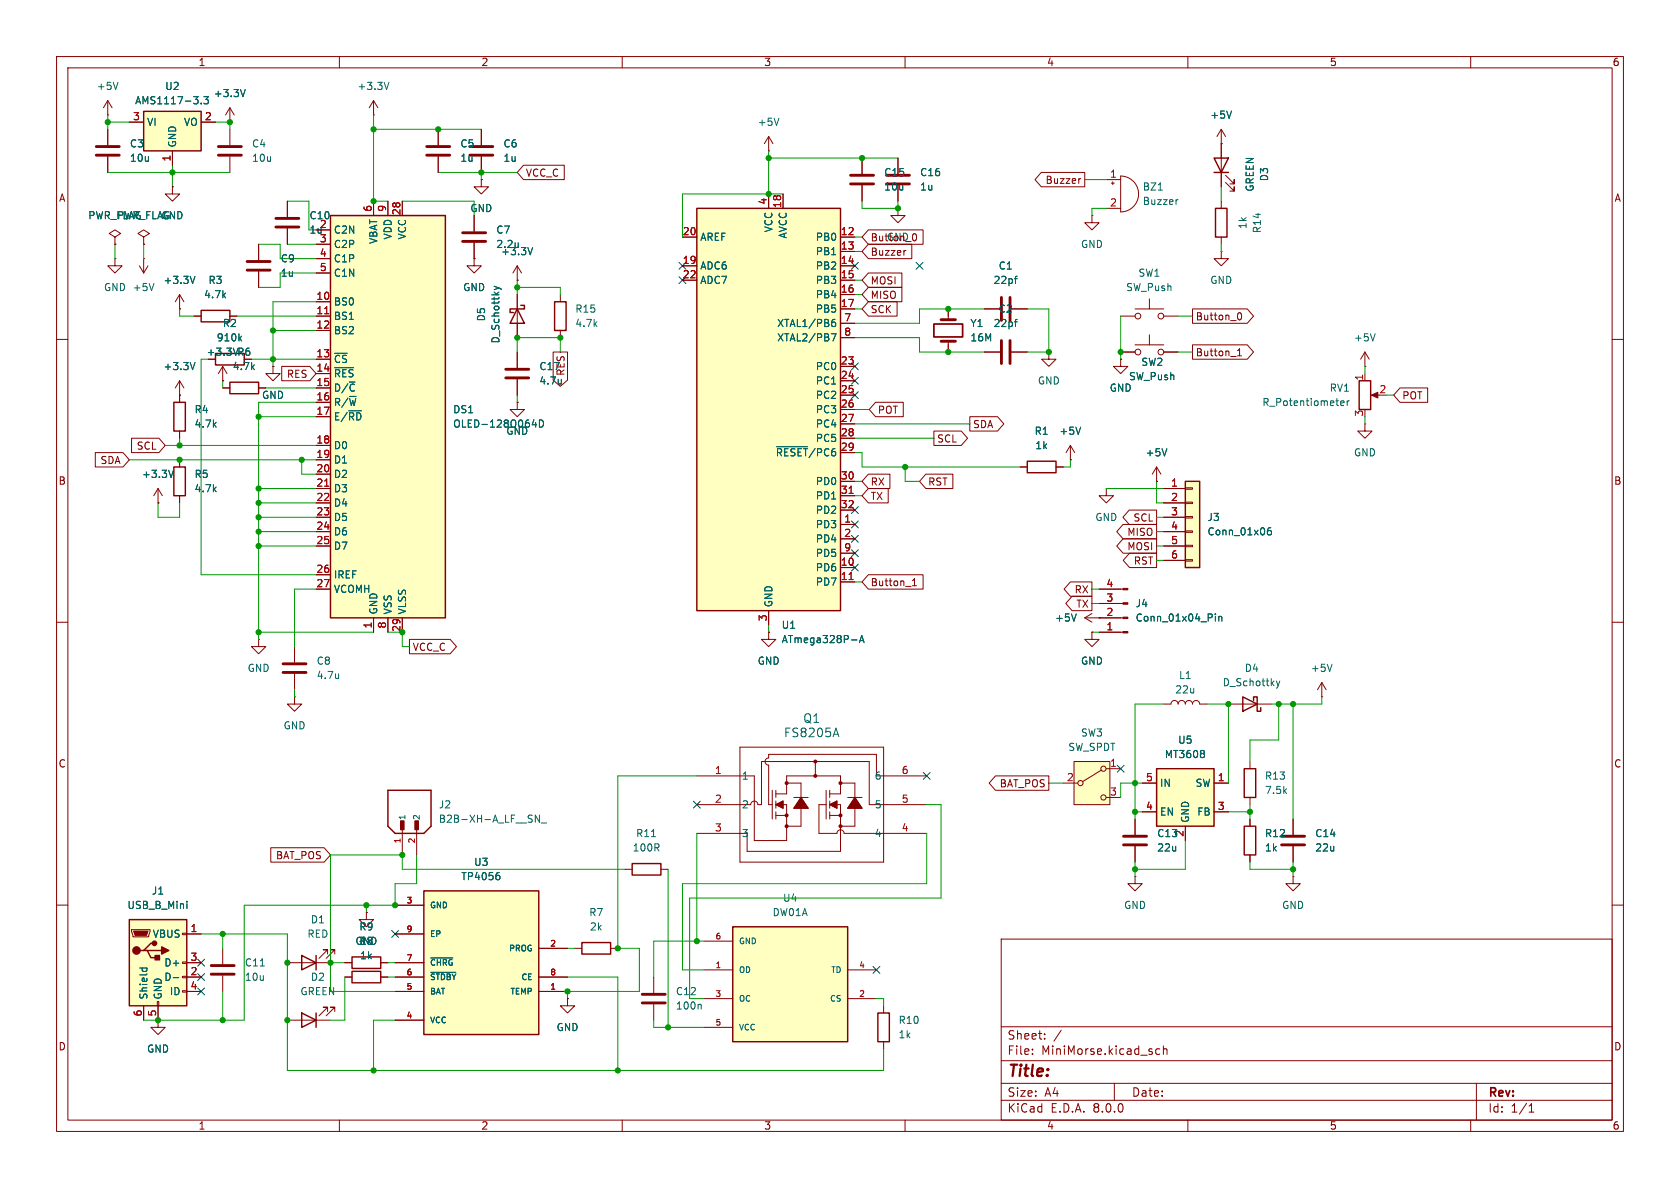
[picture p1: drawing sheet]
<svg xmlns="http://www.w3.org/2000/svg" width="297mm" height="210mm" viewBox="0 0 297 210" stroke-linecap="round" stroke-linejoin="round" font-family="sans-serif">
<defs><g id="words">
<text font-size="2.8" fill="#840000" x="178" y="190.9">Title:</text>
<g font-size="2.1" fill="#006464">
<text x="138.5" y="130.5">FS8205A</text>
<text x="141.9" y="128">Q1</text>
</g>
<g font-size="2.1" fill="#840000">
<text x="178" y="184">Sheet:</text>
<text x="178" y="186.7">File:</text>
<text x="184.1" y="186.7">MiniMorse.kicad_sch</text>
<text x="178" y="196.9">KiCad</text>
<text x="178" y="194.1">Size:</text>
<text x="184.7" y="194.1">A4</text>
<text x="185.7" y="196.9">E.D.A.</text>
<text x="193.3" y="196.9">8.0.0</text>
<text x="200" y="194.1">Date:</text>
<text x="263" y="194.3">Rev:</text>
<text x="263" y="196.9">Id:</text>
<text x="267.1" y="196.9">1/1</text>
</g>
<g font-size="1.8" fill="#840000">
<text x="35" y="11.9">1</text>
<text x="85" y="11.9">2</text>
<text x="135" y="11.9">3</text>
<text x="185" y="11.9">4</text>
<text x="235" y="11.9">5</text>
<text x="285" y="11.9">6</text>
<text x="10.3" y="35.9">A</text>
<text x="92.9" y="31.4">VCC_C</text>
<text x="184.7" y="32.7">Buzzer</text>
<text x="285.3" y="35.9">A</text>
<text x="153.8" y="45.4">Buzzer</text>
<text x="153.8" y="42.9">Button_0</text>
<text x="156.7" y="42.8">GND</text>
<text x="153.8" y="50.5">MOSI</text>
<text x="153.8" y="53">MISO</text>
<text x="153.8" y="55.6">SCK</text>
<text x="211.3" y="56.8">Button_0</text>
<text x="36.4" y="63.1">+3.3V R6</text>
<text x="211.3" y="63.2">Button_1</text>
<text x="50.6" y="67">RES</text>
<text x="100" y="66.5" transform="rotate(-90 100 66.5)">RES</text>
<text x="247.8" y="70.8">POT</text>
<text x="155.1" y="73.3">POT</text>
<text x="171.9" y="75.9">SDA</text>
<text x="17.7" y="82.2">SDA</text>
<text x="24.1" y="79.7">SCL</text>
<text x="165.6" y="78.4">SCL</text>
<text x="10.3" y="85.9">B</text>
<text x="153.8" y="88.6">TX</text>
<text x="153.8" y="86">RX</text>
<text x="164" y="86">RST</text>
<text x="285.3" y="85.9">B</text>
<text x="199.2" y="94.9">MISO</text>
<text x="200.3" y="92.4">SCL</text>
<text x="199.2" y="97.5">MOSI</text>
<text x="200.3" y="100">RST</text>
<text x="153.8" y="103.8">Button_1</text>
<text x="189.9" y="105.1">RX</text>
<text x="190.2" y="107.6">TX</text>
<text x="72.9" y="115.3">VCC_C</text>
<text x="10.3" y="135.9">C</text>
<text x="285.3" y="135.9">C</text>
<text x="176.6" y="139.4">BAT_POS</text>
<text x="48.7" y="152.1">BAT_POS</text>
<text x="10.3" y="185.9">D</text>
<text x="285.3" y="185.9">D</text>
<text x="35" y="199.9">1</text>
<text x="85" y="199.9">2</text>
<text x="135" y="199.9">3</text>
<text x="185" y="199.9">4</text>
<text x="235" y="199.9">5</text>
<text x="285" y="199.9">6</text>
</g>
<g font-size="1.8" fill="#006464">
<text x="17" y="16.1">+5V</text>
<text x="29.1" y="16.1">U2</text>
<text x="37.7" y="17.4">+3.3V</text>
<text x="63.1" y="16.1">+3.3V</text>
<text x="23.8" y="18.6">AMS1117-3.3</text>
<text x="25.9" y="22.5">VI</text>
<text x="32.4" y="22.5">VO</text>
<text x="133.9" y="22.5">+5V</text>
<text x="213.9" y="21.2">+5V</text>
<text x="22.9" y="26.3">C3</text>
<text x="22.9" y="28.8">10u</text>
<text x="31.3" y="26.2" transform="rotate(-90 31.3 26.2)">GND</text>
<text x="44.5" y="26.3">C4</text>
<text x="44.5" y="28.8">10u</text>
<text x="81.3" y="26.3">C5</text>
<text x="81.3" y="28.8">1u</text>
<text x="88.9" y="26.3">C6</text>
<text x="88.9" y="28.8">1u</text>
<text x="156.2" y="31.3">C15</text>
<text x="156.2" y="33.9">10u</text>
<text x="162.6" y="33.9">1u</text>
<text x="162.6" y="31.3">C16</text>
<text x="201.9" y="33.9">BZ1</text>
<text x="221.8" y="34" transform="rotate(-90 221.8 34)">GREEN</text>
<text x="224.4" y="32.1" transform="rotate(-90 224.4 32.1)">D3</text>
<text x="15.5" y="39">PWR_FLAG</text>
<text x="20.6" y="39">PWR_FLAG</text>
<text x="28.4" y="39">GND</text>
<text x="54.6" y="41.5">1u</text>
<text x="54.6" y="39">C10</text>
<text x="58.9" y="41.5">C2N</text>
<text x="83.1" y="37.7">GND</text>
<text x="87.6" y="41.5">C7</text>
<text x="136.8" y="41.2" transform="rotate(-90 136.8 41.2)">VCC</text>
<text x="201.9" y="36.4">Buzzer</text>
<text x="220.6" y="40.6" transform="rotate(-90 220.6 40.6)">1k</text>
<text x="223.1" y="41.3" transform="rotate(-90 223.1 41.3)">R14</text>
<text x="49.5" y="46.6">C9</text>
<text x="58.9" y="44">C2P</text>
<text x="58.9" y="46.6">C1P</text>
<text x="66.9" y="43.2" transform="rotate(-90 66.9 43.2)">VBAT</text>
<text x="69.4" y="42.4" transform="rotate(-90 69.4 42.4)">VDD</text>
<text x="72" y="42.4" transform="rotate(-90 72 42.4)">VCC</text>
<text x="87.6" y="44">2.2u</text>
<text x="88.5" y="45.3">+3.3V</text>
<text x="123.7" y="47.9">ADC6</text>
<text x="123.7" y="42.8">AREF</text>
<text x="139.3" y="42.3" transform="rotate(-90 139.3 42.3)">AVCC</text>
<text x="144.1" y="42.8">PB0</text>
<text x="144.1" y="45.3">PB1</text>
<text x="144.1" y="47.9">PB2</text>
<text x="176.5" y="47.9">C1</text>
<text x="191" y="44">GND</text>
<text x="18.3" y="51.7">GND +5V</text>
<text x="28.8" y="50.4">+3.3V</text>
<text x="36" y="52.9">4.7k</text>
<text x="36.8" y="50.4">R3</text>
<text x="49.5" y="49.1">1u</text>
<text x="58.9" y="49.1">C1N</text>
<text x="81.8" y="51.7">GND</text>
<text x="123.7" y="50.4">ADC7</text>
<text x="144.1" y="50.4">PB3</text>
<text x="144.1" y="52.9">PB4</text>
<text x="175.6" y="50.4">22pf</text>
<text x="199" y="51.7">SW_Push</text>
<text x="201.2" y="49.1">SW1</text>
<text x="213.9" y="50.4">GND</text>
<text x="39.3" y="58">R2</text>
<text x="58.9" y="54.2">BS0</text>
<text x="58.9" y="56.7">BS1</text>
<text x="58.9" y="59.3">BS2</text>
<text x="86" y="56.9" transform="rotate(-90 86 56.9)">D5</text>
<text x="101.6" y="58">4.7k</text>
<text x="101.6" y="55.5">R15</text>
<text x="137.3" y="58">XTAL1/PB6</text>
<text x="144.1" y="55.5">PB5</text>
<text x="171.5" y="58">Y1</text>
<text x="175.6" y="58">22pf</text>
<text x="176.5" y="55.5">C2</text>
<text x="28.8" y="65.6">+3.3V</text>
<text x="38.2" y="60.6">910k</text>
<text x="41.1" y="65.6">4.7k</text>
<text x="58.9" y="64.4">~{CS}</text>
<text x="88.5" y="60.8" transform="rotate(-90 88.5 60.8)">D_Schottky</text>
<text x="95.3" y="65.6">C17</text>
<text x="137.3" y="60.6">XTAL2/PB7</text>
<text x="144.1" y="65.6">PC0</text>
<text x="171.5" y="60.6">16M</text>
<text x="201.7" y="64.9">SW2</text>
<text x="239.3" y="60.6">+5V</text>
<text x="46.2" y="70.7">GND</text>
<text x="58.9" y="66.9">~{RES}</text>
<text x="58.9" y="69.4">D/~{C}</text>
<text x="58.9" y="72">R/~{W}</text>
<text x="95.3" y="68.2">4.7u</text>
<text x="144.1" y="68.2">PC1</text>
<text x="144.1" y="70.7">PC2</text>
<text x="183.4" y="68.2">GND</text>
<text x="196.1" y="69.4">GND</text>
<text x="199.5" y="67.4">SW_Push</text>
<text x="223.1" y="72">R_Potentiometer</text>
<text x="235" y="69.4">RV1</text>
<text x="34.3" y="73.3">R4</text>
<text x="34.3" y="75.8">4.7k</text>
<text x="58.9" y="74.5">E/~{RD}</text>
<text x="80" y="75.8">OLED-128O064D</text>
<text x="80" y="73.3">DS1</text>
<text x="89.4" y="77.1">GND</text>
<text x="144.1" y="73.3">PC3</text>
<text x="144.1" y="75.8">PC4</text>
<text x="182.8" y="77.1">R1</text>
<text x="187.2" y="77.1">+5V</text>
<text x="58.9" y="79.6">D0</text>
<text x="58.9" y="82.1">D1</text>
<text x="137.1" y="80.9">~{RESET}/PC6</text>
<text x="144.1" y="78.3">PC5</text>
<text x="182.9" y="79.6">1k</text>
<text x="202.4" y="80.9">+5V</text>
<text x="239.3" y="80.9">GND</text>
<text x="25" y="84.7">+3.3V</text>
<text x="34.3" y="84.7">R5</text>
<text x="34.3" y="87.2">4.7k</text>
<text x="58.9" y="84.7">D2</text>
<text x="58.9" y="87.2">D3</text>
<text x="58.9" y="89.8">D4</text>
<text x="144.1" y="86">PD0</text>
<text x="144.1" y="88.5">PD1</text>
<text x="58.9" y="92.3">D5</text>
<text x="58.9" y="94.8">D6</text>
<text x="144.1" y="93.6">PD3</text>
<text x="144.1" y="91">PD2</text>
<text x="193.5" y="92.3">GND</text>
<text x="213.4" y="92.3">J3</text>
<text x="213.4" y="94.8">Conn_01x06</text>
<text x="58.9" y="97.4">D7</text>
<text x="144.1" y="101.2">PD6</text>
<text x="144.1" y="96.1">PD4</text>
<text x="144.1" y="98.7">PD5</text>
<text x="58.9" y="102.5">IREF</text>
<text x="58.9" y="105">VCOMH</text>
<text x="136.8" y="107.4" transform="rotate(-90 136.8 107.4)">GND</text>
<text x="144.1" y="103.7">PD7</text>
<text x="200.7" y="107.5">J4</text>
<text x="66.9" y="108.7" transform="rotate(-90 66.9 108.7)">GND</text>
<text x="69.4" y="108.7" transform="rotate(-90 69.4 108.7)">VSS</text>
<text x="72" y="108.7" transform="rotate(-90 72 108.7)">VLSS</text>
<text x="138.1" y="111.4">U1</text>
<text x="138.1" y="113.9">ATmega328P-A</text>
<text x="186.4" y="110.1">+5V</text>
<text x="200.7" y="110.1">Conn_01x04_Pin</text>
<text x="43.7" y="119">GND</text>
<text x="55.9" y="117.7">C8</text>
<text x="133.9" y="117.7">GND</text>
<text x="191" y="117.7">GND</text>
<text x="220" y="119">D4</text>
<text x="231.6" y="119">+5V</text>
<text x="55.9" y="120.2">4.7u</text>
<text x="207.7" y="122.8">22u</text>
<text x="208.3" y="120.2">L1</text>
<text x="216.1" y="121.5">D_Schottky</text>
<text x="50" y="129.1">GND</text>
<text x="191" y="130.4">SW3</text>
<text x="208.2" y="131.7">U5</text>
<text x="188.8" y="132.9">SW_SPDT</text>
<text x="205.8" y="134.2">MT3608</text>
<text x="77.5" y="143.1">J2</text>
<text x="131.1" y="138">1</text>
<text x="131.1" y="143.1">2</text>
<text x="154.5" y="143.1">5</text>
<text x="154.5" y="138">6</text>
<text x="205" y="139.3">IN</text>
<text x="211.3" y="139.3">SW</text>
<text x="223.5" y="140.6">7.5k</text>
<text x="223.5" y="138">R13</text>
<text x="77.5" y="145.6">B2B-XH-A_LF__SN_</text>
<text x="112.4" y="148.2">R11</text>
<text x="131.1" y="148.2">3</text>
<text x="154.5" y="148.2">4</text>
<text x="204.5" y="148.2">C13</text>
<text x="205" y="144.4">EN</text>
<text x="209.3" y="148" transform="rotate(-90 209.3 148)">2</text>
<text x="210.4" y="145.5" transform="rotate(-90 210.4 145.5)">GND</text>
<text x="211.6" y="144.4">FB</text>
<text x="223.5" y="148.2">R12</text>
<text x="232.4" y="148.2">C14</text>
<text x="81.5" y="155.8">TP4056</text>
<text x="83.7" y="153.3">U3</text>
<text x="111.7" y="150.7">100R</text>
<text x="204.5" y="150.7">22u</text>
<text x="223.5" y="150.7">1k</text>
<text x="232.4" y="150.7">22u</text>
<text x="22.4" y="160.9">USB_B_Mini</text>
<text x="26.7" y="158.3">J1</text>
<text x="138.3" y="159.6">U4</text>
<text x="198.6" y="160.9">GND</text>
<text x="226.6" y="160.9">GND</text>
<text x="26.9" y="166">VBUS</text>
<text x="54.3" y="166">RED</text>
<text x="54.9" y="163.4">D1</text>
<text x="62.7" y="167.2">GND</text>
<text x="63.4" y="167.2">R8</text>
<text x="63.4" y="164.7">R9</text>
<text x="63.5" y="167.2">1k</text>
<text x="104.1" y="162.2">R7</text>
<text x="104.2" y="164.7">2k</text>
<text x="136.5" y="162.2">DW01A</text>
<text x="29" y="173.6">D-</text>
<text x="29" y="171">D+</text>
<text x="43.2" y="171">C11</text>
<text x="43.2" y="173.6">10u</text>
<text x="54.9" y="173.6">D2</text>
<text x="63.5" y="169.8">1k</text>
<text x="26.3" y="176.8" transform="rotate(-90 26.3 176.8)">Shield</text>
<text x="28.8" y="176.8" transform="rotate(-90 28.8 176.8)">GND</text>
<text x="29.9" y="176.1">ID</text>
<text x="53" y="176.1">GREEN</text>
<text x="119.4" y="178.7">100n</text>
<text x="119.4" y="176.1">C12</text>
<text x="98.3" y="182.5">GND</text>
<text x="158.8" y="181.2">R10</text>
<text x="158.8" y="183.7">1k</text>
<text x="25.9" y="186.3">GND</text>
</g>
<g font-size="1.8" fill="#a90000">
<text x="23.4" y="21.3">3</text>
<text x="36.1" y="21.3">2</text>
<text x="30.2" y="28.6" transform="rotate(-90 30.2 28.6)">1</text>
<text x="196.1" y="31.5">1</text>
<text x="56.4" y="40.4">2</text>
<text x="65.8" y="37.5" transform="rotate(-90 65.8 37.5)">6</text>
<text x="68.3" y="37.5" transform="rotate(-90 68.3 37.5)">9</text>
<text x="70.9" y="38.1" transform="rotate(-90 70.9 38.1)">28</text>
<text x="120.6" y="41.7">20</text>
<text x="135.6" y="36.3" transform="rotate(-90 135.6 36.3)">4</text>
<text x="138.2" y="36.9" transform="rotate(-90 138.2 36.9)">18</text>
<text x="148.5" y="41.7">12</text>
<text x="196.1" y="36.6">2</text>
<text x="56.4" y="42.9">3</text>
<text x="56.4" y="45.5">4</text>
<text x="120.6" y="46.7">19</text>
<text x="148.5" y="44.2">13</text>
<text x="148.5" y="46.7">14</text>
<text x="55.8" y="53.1">10</text>
<text x="56.4" y="48">5</text>
<text x="120.6" y="49.3">22</text>
<text x="148.5" y="49.3">15</text>
<text x="148.5" y="51.8">16</text>
<text x="55.8" y="55.6">11</text>
<text x="55.8" y="58.2">12</text>
<text x="148.5" y="54.4">17</text>
<text x="149.2" y="56.9">7</text>
<text x="149.2" y="59.4">8</text>
<text x="55.8" y="63.2">13</text>
<text x="55.8" y="65.8">14</text>
<text x="148.5" y="64.5">23</text>
<text x="55.8" y="68.3">15</text>
<text x="55.8" y="70.9">16</text>
<text x="148.5" y="67.1">24</text>
<text x="148.5" y="69.6">25</text>
<text x="241" y="67.4" transform="rotate(-90 241 67.4)">1</text>
<text x="243.8" y="69.6">2</text>
<text x="55.8" y="73.4">17</text>
<text x="148.5" y="72.1">26</text>
<text x="148.5" y="74.7">27</text>
<text x="148.5" y="77.2">28</text>
<text x="241" y="73.7" transform="rotate(-90 241 73.7)">3</text>
<text x="55.8" y="78.5">18</text>
<text x="55.8" y="81">19</text>
<text x="55.8" y="83.6">20</text>
<text x="148.5" y="79.8">29</text>
<text x="55.8" y="86.1">21</text>
<text x="55.8" y="88.6">22</text>
<text x="148.5" y="84.8">30</text>
<text x="148.5" y="87.4">31</text>
<text x="148.5" y="89.9">32</text>
<text x="206.9" y="86.1">1</text>
<text x="206.9" y="88.6">2</text>
<text x="55.8" y="91.2">23</text>
<text x="55.8" y="93.7">24</text>
<text x="149.2" y="92.5">1</text>
<text x="149.2" y="95">2</text>
<text x="206.9" y="91.2">3</text>
<text x="206.9" y="93.7">4</text>
<text x="55.8" y="96.3">25</text>
<text x="55.8" y="101.3">26</text>
<text x="148.5" y="100.1">10</text>
<text x="149.2" y="97.5">9</text>
<text x="206.9" y="96.3">5</text>
<text x="206.9" y="98.8">6</text>
<text x="55.8" y="103.9">27</text>
<text x="148.5" y="102.6">11</text>
<text x="195.5" y="106.4">3</text>
<text x="195.5" y="103.9">4</text>
<text x="65.8" y="111.2" transform="rotate(-90 65.8 111.2)">1</text>
<text x="68.3" y="111.2" transform="rotate(-90 68.3 111.2)">8</text>
<text x="70.9" y="111.8" transform="rotate(-90 70.9 111.8)">29</text>
<text x="135.6" y="109.9" transform="rotate(-90 135.6 109.9)">3</text>
<text x="195.5" y="111.5">1</text>
<text x="195.5" y="109">2</text>
<text x="126.3" y="136.9">1</text>
<text x="159.3" y="136.9">6</text>
<text x="196.1" y="135.6">1</text>
<text x="126.3" y="142">2</text>
<text x="159.3" y="142">5</text>
<text x="188.5" y="138.2">2</text>
<text x="196.1" y="140.7">3</text>
<text x="202.5" y="143.3">4</text>
<text x="202.5" y="138.2">5</text>
<text x="215.2" y="138.2">1</text>
<text x="215.2" y="143.3">3</text>
<text x="126.3" y="147.1">3</text>
<text x="159.3" y="147.1">4</text>
<text x="33.6" y="164.8">1</text>
<text x="33.6" y="172.5">2</text>
<text x="33.6" y="169.9">3</text>
<text x="25.1" y="179.8" transform="rotate(-90 25.1 179.8)">6</text>
<text x="27.7" y="179.8" transform="rotate(-90 27.7 179.8)">5</text>
<text x="33.6" y="175">4</text>
</g>
<g font-size="1.4" fill="#a90000">
<text x="70.9" y="149.2" transform="rotate(-90 70.9 149.2)">1</text>
<text x="73.4" y="149.2" transform="rotate(-90 73.4 149.2)">2</text>
<text x="71.8" y="159.8">3</text>
<text x="71.8" y="164.8">9</text>
<text x="97.2" y="167.4">2</text>
<text x="126.4" y="166.1">6</text>
<text x="71.8" y="172.5">6</text>
<text x="71.8" y="169.9">7</text>
<text x="97.2" y="172.5">8</text>
<text x="126.4" y="171.2">1</text>
<text x="151.8" y="171.2">4</text>
<text x="71.8" y="175">5</text>
<text x="97.2" y="175">1</text>
<text x="126.4" y="176.3">3</text>
<text x="151.8" y="176.3">2</text>
<text x="71.8" y="180.1">4</text>
<text x="126.4" y="181.4">5</text>
</g>
<g font-size="1.4" fill="#006464">
<text x="71.9" y="145" transform="rotate(-90 71.9 145)">1</text>
<text x="74.4" y="145" transform="rotate(-90 74.4 145)">2</text>
<text x="75.9" y="160.8">GND</text>
<text x="75.9" y="165.8">EP</text>
<text x="130.6" y="167.1">GND</text>
<text x="75.9" y="173.5">~{STDBY}</text>
<text x="75.9" y="170.9">~{CHRG}</text>
<text x="89.9" y="168.4">PROG</text>
<text x="92" y="173.5">CE</text>
<text x="130.6" y="172.2">OD</text>
<text x="146.8" y="172.2">TD</text>
<text x="75.9" y="176">BAT</text>
<text x="90.1" y="176">TEMP</text>
<text x="130.6" y="177.3">OC</text>
<text x="146.6" y="177.3">CS</text>
<text x="75.9" y="181.1">VCC</text>
<text x="130.6" y="182.3">VCC</text>
</g>
</g></defs>
<g fill="none" stroke="#840000" stroke-width=".18">
<path d="M10 10h277v190h-277zM12 12h273v186h-273zM19 17.8l-.7 1.3M19 17.8v2.5M19 17.8l.8 1.3M60 10v2M110 10v2M160 10v2M210 10v2M260 10v2M19 20.3h.1M193 38.1v1.3h1.3l-1.3 1.2-1.2-1.2h1.2"/>
<path d="M193 38.1h.1M10 60h2M20.3 45.7v1.3h1.3l-1.3 1.3-1.3-1.3h1.3M20.3 45.7h.1M285 60h2M10 110h2M135.9 111.8v1.2h1.3l-1.3 1.3-1.3-1.3h1.3M135.9 111.8h.1M285 110h2M123.2 137.2h10.1v11.4h5.8v-6.4h-1.9M130.8 132.1h25.4v20.3h-25.4zM136.5 139.7v5.1"/>
<path d="M137.2 139.7v1.3M139.1 138.4h2.5v7.7h-2.5M144.1 134.6v2.6M146 139.7v5.1M146.7 139.7v1.3M148.6 138.4h2.5v7.7h-2.5M163.8 137.2h-8.9v-3.8h-19v.6a.63 .63 0 0 0-.6 .6 .63 .63 0 0 0 .6 .7v6.9h.6M233.7 123.2h.1M233.7 120.7l-.8 1.2M233.7 120.7v2.5M233.7 120.7l.7 1.2M10 160h2"/>
<path d="M123.2 142.2h9.5a.64 .64 0 0 1 .6-.6 .64 .64 0 0 1 .7 .6h.6v-7.6h19.1v7.6h10.1M123.2 147.3h7.6M137.2 140.3h1.9v-3.1h9.5v3.1h-1.9M137.2 144.1h1.9M137.2 141.6v1.3M137.2 143.5v1.3M137.2 142.2l1.2-.6v1.3zM140.3 141h2.6M141.6 141l1.3 1.9h-2.6zM146 142.2h-1.2v5.1h3.2a.64 .64 0 0 1 .6-.6 .64 .64 0 0 1 .6 .6h14.6M146.7 142.2h1.9v8.3h-16.5v-3.2M146.7 144.1h1.9"/>
<path d="M146.7 141.6v1.3M146.7 143.5v1.3M146.7 142.2l1.3-.6v1.3zM149.9 141h2.5M151.1 141l1.3 1.9h-2.5zM285 160h2M39.4 167.6v2.8M39.4 172.5v2.8M177 166h108v32h-108zM27.9 180.3v1.3h1.3l-1.3 1.3-1.2-1.3h1.2M27.9 180.3h.1M60 198v2"/>
<path d="M110 198v2M160 198v2M177 194.5h108M177 191.5h108M177 187.5h108M177 181.5h108M182.5 186.3v.1M182.5 185.5v.1M184.7 183.6v.1M184.7 182.8v.1M187.6 182.1l-1.3 2M197 191.5v3"/>
<path d="M205 185.5l-.4-.1-.3 .3v.4l.2 .2h.5M205.7 185.5l.2-.1 .3 .1 .1 .9M205.7 184.9v1.5M210 198v2M260 198v2M261 191.5v6.5M270.3 196.6h.9M270.3 195.5l.4-.4v1.5"/>
</g>
<path d="M37.3 170.7h4.1M37.3 172.2h4.1" fill="none" stroke="#840000" stroke-width=".51"/>
<path d="M20.9 14.5l-.5 1.3M235.5 117.4l-.4 1.3M147.4 129.8h.8M147.8 128.7l.5 1.5M46 170.8h.7" fill="none" stroke="#006464" stroke-width=".18"/>
<g fill="#840000" stroke="#840000" stroke-width=".18">
<path d="M137.2 142.2l1.2-.6v1.3z"/>
<path d="M141.6 141l1.3 1.9h-2.6z"/>
<path d="M146.7 142.2l1.3-.6v1.3z"/>
<path d="M151.1 141l1.3 1.9h-2.5z"/>
</g>
<g fill="none" stroke="#840000" stroke-width=".3">
<circle cx="139.1" cy="138.4" r=".2"/>
<circle cx="144.1" cy="137.2" r=".2"/>
<circle cx="144.1" cy="134.6" r=".2"/>
<circle cx="148.6" cy="138.4" r=".2"/>
<circle cx="139.1" cy="144.1" r=".2"/>
<circle cx="139.1" cy="146" r=".2"/>
<circle cx="148.6" cy="146" r=".2"/>
<circle cx="148.6" cy="144.1" r=".2"/>
</g>
<path d="M204.5 135.9h10.1v10.2h-10.1z" fill="#ffffc2"/>
<path d="M204.5 135.9h10.1v10.2h-10.1z" fill="none" stroke="#840000" stroke-width=".25"/>
<path d="M195.6 31.8h2.5M195.6 36.8h2.5M196.5 32.4h.5M196.7 32.1v.5M198.1 31.1a3.2 3.2 0 0 1 3.2 3.2 3.2 3.2 0 0 1-3.2 3.2zM201.9 138.4h2.6M214.6 138.4h2.6M201.9 143.5h2.6M209.5 146.1v2.5M214.6 143.5h2.6" fill="none" stroke="#840000" stroke-width=".18"/>
<path d="M204.8 33.6h.7M208.3 35.3l-.3 .1M212.8 132.7l.1 .2-.1 .2M212.8 133.3l.1 .1-.1 .5" fill="none" stroke="#006464" stroke-width=".18"/>
<path d="M129.5 163.8h20.4v20.4h-20.4z" fill="#ffffc2"/>
<path d="M214.9 36.8h2v5.1h-2zM181.6 81.5h5.1v2.1h-5.1zM220 146.1h2v5h-2zM129.5 163.8h20.4v20.4h-20.4z" fill="none" stroke="#840000" stroke-width=".25"/>
<g fill="none" stroke="#840000" stroke-width=".18">
<path d="M215.9 35.6v1.2M20.3 41.9l1-.6-1-.7-1 .7 1 .6v1.3M20.3 43.2h.1M24.6 47l.8 1.3M25.4 41.9l1-.6-1-.7-1 .7 1 .6v1.3M25.4 43.2h.1M25.4 45.7h.1M25.4 45.7v2.6M26.2 47l-.8 1.3M215.9 41.9v1.3M180.3 82.6h1.3M186.7 82.6h1.3"/>
<path d="M200.7 154.9v1.3h1.2l-1.2 1.3-1.3-1.3h1.3M200.7 154.9h.1M200.7 144.8v2.8M200.7 149.6v2.8M221 144.8v1.3M221 151.1v1.3M228.6 154.9v1.3h1.3l-1.3 1.3-1.3-1.3h1.3M228.6 154.9h.1M115.6 172.7v2.8M115.6 177.5v2.8M124.5 171.5h5M124.5 176.5h5"/>
<path d="M124.5 166.4h5M149.9 171.5h5M149.9 176.5h5M124.5 181.6h5"/>
</g>
<path d="M198.6 147.8h4.1M198.6 149.4h4.1M113.5 175.8h4.1M113.5 177.3h4.1" fill="none" stroke="#840000" stroke-width=".51"/>
<path d="M27.2 50.1l-.4 1.3M123.8 177.5l.2 .2v.7" fill="none" stroke="#006464" stroke-width=".18"/>
<path d="M209.5 85.1h2.6v15.2h-2.6z" fill="#ffffc2"/>
<g fill="none" stroke="#840000" stroke-width=".18">
<path d="M99.1 52.1v1.2M99.1 58.4v1.3M91.4 71.1v1.3h1.3l-1.3 1.3-1.2-1.3h1.2M91.4 71.1h.1M91.4 62.2v2.8M91.4 67.1v2.8M185.4 62.2v1.3h1.3l-1.3 1.3-1.3-1.3h1.3M185.4 62.2h.1M241.3 74.9v1.3h1.3l-1.3 1.3-1.3-1.3h1.3M241.3 74.9h.1M241.3 64.8h.1M241.3 62.2l-.8 1.3"/>
<path d="M241.3 62.2v2.6M241.3 62.2l.8 1.3M205.7 86.4h3.8M205.7 88.9h3.8M205.7 91.4h3.8M205.7 94h3.8M205.7 96.5h3.8M205.7 99.1h3.8M209.5 98.9h1.3v.3h-1.3zM209.5 96.4h1.3v.2h-1.3zM209.5 93.9h1.3v.2h-1.3zM209.5 91.3h1.3v.3h-1.3z"/>
<path d="M209.5 88.8h1.3v.2h-1.3zM209.5 86.2h1.3v.3h-1.3zM45.7 113v1.3h1.3l-1.3 1.3-1.3-1.3h1.3M45.7 113h.1M194.3 104.1h4.2M194.3 106.7h4.2M194.3 109.2h4.2M194.3 111.8h4.2M228.6 144.8v2.8M228.6 149.6v2.8M50.8 170.2h7.6M57.9 168.7v-.8h-.8h.8l-1.5 1.5"/>
<path d="M59.2 168.7v-.8h-.8h.8l-1.5 1.5M61 170.2h1.2M61 172.7h1.2M64.8 161.3v1.3h1.2l-1.2 1.2-1.3-1.2h1.3M64.8 161.3h.1M67.3 170.2h1.3M67.3 172.7h1.3"/>
</g>
<path d="M98 53.3h2.1v5.1h-2.1zM209.5 85.1h2.6v15.2h-2.6zM53.3 168.9l2.6 1.3-2.6 1.3zM55.9 168.9v2.6M62.2 171.7h5.1v2h-5.1zM62.2 169.2h5.1v2h-5.1z" fill="none" stroke="#840000" stroke-width=".25"/>
<path d="M243.1 59l-.4 1.3M99.2 67v.9M99.2 67.8h.1M224.7 93.3h-.4a.86 .86 0 0 0 0 1.3l.4-.2 .1-.4-.3-.2h-.3l-.1 .2M214.9 108.5v.2M214.9 109v.8M215.5 109v.8M215.5 109.1l.1-.1h.4v.8" fill="none" stroke="#006464" stroke-width=".18"/>
<path d="M89.4 66.8h4.1M89.4 65.3h4.1M226.6 147.8h4M226.6 149.4h4" fill="none" stroke="#840000" stroke-width=".51"/>
<g fill="#840000" stroke="#840000" stroke-width=".18">
<path d="M198.5 104h.9v.3h-.9z"/>
<path d="M198.5 106.6h.9v.2h-.9z"/>
<path d="M198.5 109.1h.9v.2h-.9z"/>
<path d="M198.5 111.6h.9v.3h-.9z"/>
</g>
<path d="M58.4 38.1h20.3v71.1h-20.3z" fill="#ffffc2"/>
<path d="M58.4 38.1h20.3v71.1h-20.3zM240.3 67.3h2v5.1h-2zM219.7 123.2l2.5 1.3-2.5 1.2zM221.6 123.8v-.6h.6v2.5h.7v-.6M155.2 179.1h2v5.1h-2z" fill="none" stroke="#840000" stroke-width=".25"/>
<g fill="none" stroke="#840000" stroke-width=".18">
<path d="M66 35.6v2.5M68.6 35.6v2.5M71.1 35.6v2.5M55.9 53.3h2.5M55.9 55.9h2.5M55.9 58.4h2.5M55.9 40.6h2.5M55.9 43.2h2.5M55.9 45.7h2.5M55.9 48.3h2.5M83.8 45.7v1.3h1.3l-1.3 1.3-1.3-1.3h1.3M83.8 45.7h.1"/>
<path d="M91.4 49.5h.1M91.4 47l-.7 1.3M91.4 47v2.5M91.4 47l.8 1.3M167.6 54.6v1.9M174 54.6h2.8M178.8 54.6h2.8M203.2 59.2v1.8M55.9 63.5h2.5M55.9 66h2.5M55.9 68.6h2.5M55.9 71.1h2.5"/>
<path d="M55.9 73.7h2.5M55.9 78.7h2.5M167.6 60.3v1.9M174 62.2h2.8M178.8 62.2h2.8M198.1 63.5v1.3h1.3l-1.3 1.2-1.3-1.2h1.3M198.1 63.5h.1M198.1 62.2h2.6M200.7 61h5M205.7 62.2h2.6M241.3 66v1.3M242.8 69.9h1"/>
<path d="M55.9 81.3h2.5M55.9 83.8h2.5M55.9 86.4h2.5M55.9 88.9h2.5M55.9 91.4h2.5M55.9 94h2.5M55.9 96.5h2.5M195.6 86.4v1.2h1.2l-1.2 1.3-1.3-1.3h1.3M195.6 86.4h.1M204.5 85.1h.1M204.5 82.6l-.8 1.2M204.5 82.6v2.5"/>
<path d="M204.5 82.6l.7 1.2M55.9 101.6h2.5M55.9 104.1h2.5M66 109.2v2.6M68.6 109.2v2.6M71.1 109.2v2.6M205.7 124.5h1.3a.64 .64 0 0 1 .6-.7 .64 .64 0 0 1 .7 .7 .64 .64 0 0 1 .6-.7 .64 .64 0 0 1 .6 .7 .64 .64 0 0 1 .7-.7 .64 .64 0 0 1 .6 .7 .64 .64 0 0 1 .7-.7 .64 .64 0 0 1 .6 .7h1.3M217.2 124.5h7.6M156.2 177.8v1.3M156.2 184.2v1.2"/>
<circle cx="201.2" cy="62.2" r=".51"/>
<circle cx="205.2" cy="62.2" r=".51"/>
</g>
<path d="M57.4 55.5h.7M57.4 85.9h.7" fill="none" stroke="#a90000" stroke-width=".18"/>
<g fill="none" stroke="#006464" stroke-width=".18">
<path d="M94.2 43.8l-.5 1.2M179.3 56.9h.5M179.3 49.3h.5M179.8 56.5h-.2M179.8 48.8l-.2 .1M59.2 65h3.3M94.1 75.1h.8M94.7 74.7v.8M95.4 74.2a.64 .64 0 0 1 .7 .7 .64 .64 0 0 1-.7 .6zM206.3 79.3l-.4 1.3M237 71.3l.6-.1v-.3h-.4l-.2 .1 .1 .6h.5M238.2 70.9v.8"/>
<path d="M238.5 70.9l-.3 .2M225.7 120.4l.3 .8M226 121.2l-.3 .5M226.3 120.4l-.3 .8"/>
</g>
<path d="M242.4 69.9l1.2-.6v1.1z" fill="#840000" stroke="#840000" stroke-width=".18"/>
<path d="M165.1 57.3h5.1v2.3h-5.1z" fill="none" stroke="#840000" stroke-width=".3"/>
<path d="M166.4 56.5h2.5M177 52.6v4M178.6 52.6v4M166.4 60.3h2.5M177 60.2v4.1M178.6 60.2v4.1" fill="none" stroke="#840000" stroke-width=".51"/>
<path d="M123.2 36.8h25.4v71.2h-25.4z" fill="#ffffc2"/>
<path d="M123.2 36.8h25.4v71.2h-25.4zM91.4 54.6l1.3 2.6h-2.5zM92.1 54h.6v.6h-2.5v.6h.6M53.3 179.1l2.6 1.2-2.6 1.3zM55.9 179.1v2.5" fill="none" stroke="#840000" stroke-width=".25"/>
<g fill="none" stroke="#840000" stroke-width=".18">
<path d="M77.5 22.9v2.8M77.5 27.7v2.8M83.8 38.1v2.8M85.1 22.9v2.8M85.1 27.7v2.8M135.9 34.3v2.5M138.4 34.3v2.5M158.7 36.8v1.3h1.3l-1.3 1.3-1.2-1.3h1.2M158.7 36.8h.1M83.8 42.9v2.8M91.4 52.1v7.6M120.6 41.9h2.6"/>
<path d="M120.6 47h2.6M120.6 49.5h2.6M148.6 41.9h2.5M148.6 44.5h2.5M148.6 47h2.5M148.6 49.5h2.5M148.6 52.1h2.5M148.6 54.6h2.5M148.6 57.2h2.5M148.6 59.7h2.5M148.6 64.8h2.5M148.6 67.3h2.5"/>
<path d="M148.6 69.9h2.5M148.6 72.4h2.5M148.6 74.9h2.5M148.6 77.5h2.5M148.6 92.7h2.5M148.6 95.3h2.5M148.6 80h2.5M148.6 85.1h2.5M148.6 87.6h2.5M148.6 90.2h2.5M148.6 97.8h2.5M135.9 108v2.5"/>
<path d="M148.6 100.3h2.5M148.6 102.9h2.5M57.9 178.8v-.7h-.8h.8l-1.5 1.5M59.2 178.8v-.7h-.8h.8l-1.5 1.5M100.3 176.5v1.3h1.3l-1.3 1.3-1.2-1.3h1.2M100.3 176.5h.1M50.8 180.3h7.6"/>
</g>
<path d="M150.1 87.2h.7M150.1 102.5h.7" fill="none" stroke="#a90000" stroke-width=".18"/>
<path d="M87.4 50.6l.8 .3M88.2 50.9l-.8 .3M88.2 50.9l.4 .3M91.6 42.9v.9M147 59h.8l-.5 1.3M147.1 57.1l.4-.2 .2 .3-.1 .5h-.3l-.2-.1M147.6 56.5h-.3l-.2 .3M137.3 79h5.5M150.5 113.1h1M151.9 113.6l.4-1.3 .5 1.3M152 113.2h.6" fill="none" stroke="#006464" stroke-width=".18"/>
<path d="M75.4 25.9h4.1M75.4 27.4h4.1M83.1 25.9h4M83.1 27.4h4M81.8 42.7h4.1M81.8 41.1h4.1" fill="none" stroke="#840000" stroke-width=".51"/>
<path d="M74.9 157.5h20.3v25.4h-20.3z" fill="#ffffc2"/>
<path d="M68.6 139.7h7.6v6.4l-1.3 1.2h-5.1l-1.2-1.2zM220 135.9h2v5.1h-2zM74.9 157.5h20.3v25.4h-20.3zM111.8 152.7h5v2h-5zM102.9 166.6h5v2.1h-5z" fill="none" stroke="#840000" stroke-width=".25"/>
<g fill="none" stroke="#840000" stroke-width=".18">
<path d="M85.1 31.8v1.2h1.3l-1.3 1.3-1.3-1.3h1.3M85.1 31.8h.1M135.9 26.7h.1M135.9 24.1l-.8 1.3M135.9 24.1v2.6M135.9 24.1l.8 1.3M152.4 27.9v2.8M152.4 32.8v2.8M158.7 27.9v2.8M158.7 32.8v2.8M198.1 55.9h2.6M200.7 54.6h5"/>
<path d="M203.2 52.8v1.8M205.7 55.9h2.6M215.9 44.5v1.2h1.3l-1.3 1.3-1.3-1.3h1.3M215.9 44.5h.1M189.2 78.7l-.7 1.3M189.2 78.7v2.6M189.2 78.7l.8 1.3M189.2 81.3h.1M52.1 114.3v2.8M52.1 119.1v2.8M191.8 109.2l1.2 .8M191.8 109.2h2.5"/>
<path d="M193 108.5l-1.2 .7M194.3 109.2h.1M52.1 123.2v1.3h1.2l-1.2 1.2-1.3-1.2h1.3M52.1 123.2h.1M221 134.6v1.3M71.1 146.1v5M73.7 146.1v5M110.5 153.7h1.3M116.8 153.7h1.3M221 141v1.2M69.8 175.3h5.1M69.8 160h5.1"/>
<path d="M69.8 172.7h5.1M69.8 170.2h5.1M69.8 165.1h5.1M95.2 175.3h5.1M95.2 167.6h5.1M95.2 172.7h5.1M101.6 167.6h1.3M107.9 167.6h1.3M69.8 180.3h5.1"/>
<circle cx="201.2" cy="55.9" r=".51"/>
<circle cx="205.2" cy="55.9" r=".51"/>
</g>
<path d="M137.7 20.9l-.4 1.3M191 75.5l-.4 1.3M59.9 119.1v.9M59.9 119.8l-.1 .1M190.3 108.5l-.5 1.3M88 154.2h.3M88.1 154.7l.3 .3v.3l-.3 .2M94.6 144.1l.8 1.3v-1.3M95.7 145.5h.9M115.2 147.9h.7M76.1 171.9h4.5M76.1 169.3h4" fill="none" stroke="#006464" stroke-width=".18"/>
<g fill="#840000" stroke="#840000" stroke-width=".18">
<path d="M73.3 145.1h.7v1.6h-.7z"/>
<path d="M70.8 145.1h.6v1.6h-.6z"/>
</g>
<path d="M150.4 31h4M150.4 32.5h4M156.7 31h4.1M156.7 32.5h4.1M50 118.9h4.1M50 117.3h4.1" fill="none" stroke="#840000" stroke-width=".51"/>
<path d="M189.9 134.6h6.3v7.6h-6.3z" fill="#ffffc2"/>
<g fill="none" stroke="#840000" stroke-width=".18">
<path d="M215.9 25.4h.1M215.9 22.9l-.8 1.2M215.9 22.9v10.1M215.9 22.9l.8 1.2M216.7 32.3l1.5 1.5v-.8v.8h-.8M216.7 31l1.5 1.5v-.7v.7h-.8M193 111.8v1.2h1.3l-1.3 1.3-1.2-1.3h1.2M193 111.8h.1M188 138.4h2.5M189.9 134.6h6.3v7.6h-6.3zM194.7 136.1l-3.3 2.1M195.6 135.9h2.5"/>
<path d="M195.6 141h2.5"/>
<circle cx="191" cy="138.4" r=".46"/>
<circle cx="195.1" cy="135.9" r=".46"/>
<circle cx="195.1" cy="141" r=".46"/>
</g>
<path d="M217.7 19.6l-.4 1.3" fill="none" stroke="#006464" stroke-width=".18"/>
<path d="M214.6 27.9h2.6l-1.3 2.6zM214.6 30.5h2.6" fill="none" stroke="#840000" stroke-width=".25"/>
<path d="M22.9 162.6h10.1v15.2h-10.1z" fill="#ffffc2"/>
<path d="M35.6 54.9h5v2h-5zM30.7 71.1h2.1v5.1h-2.1zM38.1 62.5h5.1v2h-5.1zM40.6 67.6h5.1v2h-5.1zM30.7 82.6h2.1v5h-2.1zM22.9 162.6h10.1v15.2h-10.1zM25.4 168h.6l.7 1.3h1.2M26 168h2.6M27.3 166.8h-.6l-1.3 1.2h-.6" fill="none" stroke="#840000" stroke-width=".25"/>
<g fill="#840000" stroke="#840000" stroke-width=".25">
<path d="M28.6 167.4l1.2 .6-1.2 .7z"/>
<path d="M27.4 168.9h.8v.8h-.8z"/>
<circle cx="24.1" cy="168" r=".63"/>
<circle cx="27.3" cy="166.8" r=".38"/>
</g>
<g fill="none" stroke="#840000" stroke-width=".18">
<path d="M40.6 19.1v2.5M40.6 19.1l-.7 1.2M40.6 19.1l.8 1.2M66 17.8l-.7 1.3M66 17.8v2.5M66 17.8l.8 1.3M19 22.9v2.8M19 27.7v2.8M30.5 33v1.3h1.2l-1.2 1.3-1.3-1.3h1.3M30.5 33h.1M40.6 21.6h.1M40.6 22.9v2.8"/>
<path d="M40.6 27.7v2.8M50.8 35.6v2.8M66 20.3h.1M31.7 54.6h.1M31.7 52.1v2.5M31.7 52.1l-.7 1.2M31.7 52.1l.8 1.2M34.3 55.9h1.3M40.6 55.9h1.3M45.7 43.2v2.8M45.7 48v2.8M50.8 40.4v2.8"/>
<path d="M31.7 69.9h.1M31.7 67.3v3.8M31.7 76.2v1.3M31.7 67.3l-.7 1.3M31.7 67.3l.8 1.3M39.4 67.3h.1M39.4 68.6h1.2M39.4 64.8l-.8 1.2M39.4 64.8v2.5M39.4 64.8l.7 1.2M45.7 68.6h1.3M48.3 64.8v1.2h1.2l-1.2 1.3-1.3-1.3h1.3"/>
<path d="M48.3 64.8h.1M27.9 88.9h.1M27.9 86.4v2.5M27.9 86.4l-.7 1.2M27.9 86.4l.8 1.2M31.7 81.3v1.3M31.7 87.6v1.3M23.2 164.3h3.3v.3l-.2 1h-2.8zM25.4 177.8v2.5M27.8 177h.3v.8h-.3zM27.9 177.8v2.5M32.3 175.1h.7v.3h-.7z"/>
<path d="M32.3 172.6h.7v.2h-.7zM32.3 170.1h.7v.2h-.7zM32.3 165h.7v.2h-.7zM33 165.1h2.6M33 172.7h2.6M33 170.2h2.6M33 175.3h2.6"/>
</g>
<path d="M23.6 164.6h2.6l-.3 .8h-2z" fill="#840000" stroke="#840000" stroke-width=".18"/>
<g fill="none" stroke="#006464" stroke-width=".18">
<path d="M43.4 15.8l-.5 1.3M68.8 14.5l-.5 1.3M34.5 48.8l-.5 1.3M42.4 59.8l.3 .5M42.7 59.4l-.5 .5M34.5 64.1l-.5 1.2M30.7 83.1l-.5 1.3M33.1 159.3v.2M33.1 159.8v.8M24.7 171.1h1.3M25.2 171.1l-.1 .4M25.9 171.1l.1 .4"/>
<path d="M30.6 172.8h1"/>
</g>
<path d="M17 25.9h4.1M17 27.4h4.1M38.6 25.9h4.1M38.6 27.4h4.1M48.8 38.6h4M43.7 46.2h4.1M43.7 47.8h4.1M48.8 40.1h4" fill="none" stroke="#840000" stroke-width=".51"/>
<path d="M25.4 19.7h10.2v7h-10.2z" fill="#ffffc2"/>
<path d="M25.4 19.7h10.2v7h-10.2z" fill="none" stroke="#840000" stroke-width=".25"/>
<g fill="none" stroke="#840000" stroke-width=".18">
<path d="M19 22.9v2.8M19 27.7v2.8M22.9 21.6h2.5M30.5 33h.1M30.5 26.7v2.5M35.6 21.6h2.5M40.6 21.6h.1M50.8 35.6v2.8M66 35.6v2.5M68.6 35.6v2.5M71.1 35.6v2.5M77.5 22.9v2.8"/>
<path d="M77.5 27.7v2.8M83.8 38.1v2.8M85.1 31.8h.1M85.1 22.9v2.8M85.1 27.7v2.8M92.6 29.2h7.2v2.6h-7.2l-1.2-1.3zM135.9 34.3v2.5M138.4 34.3v2.5M152.4 27.9v2.8M152.4 32.8v2.8M158.7 27.9v2.8M158.7 32.8v2.8"/>
<path d="M184.1 30.5h7.7v2.5h-7.7l-1.1-1.2zM191.1 31.6h-.3M215.9 25.4h.1M215.9 25.4v2.5M215.9 30.5v2.5M20.3 43.2h.1M25.4 43.2h.1M31.7 54.6h.1M34.3 55.9h1.3M40.6 55.9h1.3M45.7 43.2v2.8M45.7 48v2.8"/>
<path d="M50.8 40.4v2.8M55.9 55.9h2.5M55.9 53.3h2.5M55.9 58.4h2.5M55.9 40.6h2.5M55.9 43.2h2.5M55.9 45.7h2.5M55.9 48.3h2.5M83.8 45.7h.1M83.8 42.9v2.8M91.4 49.5h.1M91.4 52.1v2.5"/>
<path d="M91.4 57.2v2.5M120.6 41.9h2.6M120.6 47h2.6M120.6 49.5h2.6M148.6 54.6h2.5M148.6 41.9h2.5M148.6 44.5h2.5M148.6 47h2.5M148.6 49.5h2.5M148.6 52.1h2.5M148.6 57.2h2.5M148.6 59.7h2.5"/>
<path d="M153.5 43.2h7.7v2.5h-7.7l-1.1-1.2zM153.5 40.6h9.7v2.6h-9.7l-1.1-1.3zM153.5 48.3h5.9v2.5h-5.9l-1.1-1.3zM153.5 50.8h5.9v2.5h-5.9l-1.1-1.2zM153.5 53.3h5.1v2.6h-5.1l-1.1-1.3zM160.2 44.3h-.3M161.4 41.4l.2-.1a.68 .68 0 0 1 .4 .6 .68 .68 0 0 1-.4 .7l-.2-.1M167.6 54.6v1.3M174 54.6h2.8M178.8 54.6h2.8M210.8 54.6h9.7l1.1 1.3-1.1 1.3h-9.7zM218.9 55.4l.2-.1a.68 .68 0 0 1 .4 .6 .68 .68 0 0 1-.4 .7l-.2-.2"/>
<path d="M23.3 77.5h4.8l1.1 1.2-1.1 1.3h-4.8zM31.7 69.9h.1M31.7 69.9v1.2M31.7 76.2v1.3M39.4 67.3h.1M39.4 68.6h1.2M45.7 68.6h1.3M48.3 64.8h.1M49.8 64.8h5l1.1 1.2-1.1 1.3h-5zM55.9 68.6h2.5M55.9 63.5h2.5M55.9 66h2.5"/>
<path d="M55.9 71.1h2.5M55.9 73.7h2.5M55.9 78.7h2.5M91.4 71.1h.1M91.4 62.2v2.8M91.4 67.1v2.8M97.8 62.2h2.5v5l-1.2 1.1-1.3-1.1zM148.6 64.8h2.5M148.6 67.3h2.5M148.6 69.9h2.5M148.6 72.4h2.5M148.6 74.9h2.5"/>
<path d="M148.6 77.5h2.5M154.8 71.1h4.9v2.6h-4.9l-1.1-1.3zM165.1 76.2h4.8l1.2 1.3-1.2 1.2h-4.8zM167.6 61v1.2M171.4 73.7h5l1.1 1.2-1.1 1.3h-5zM174 62.2h2.8M178.8 62.2h2.8M198.1 63.5h.1M198.1 62.2h2.6M205.7 62.2h2.6M210.8 61h9.7l1.1 1.2-1.1 1.3h-9.7zM218.8 62.9h.7"/>
<path d="M218.8 62l.3-.4v1.3M247.5 68.6h4.9v2.5h-4.9l-1.1-1.2zM16.8 80h4.9l1.2 1.3-1.2 1.3h-4.9zM27.9 88.9h.1M31.7 81.3v1.3M31.7 87.6v1.3M55.9 86.4h2.5M55.9 88.9h2.5M55.9 91.4h2.5M55.9 94h2.5M55.9 96.5h2.5M55.9 81.3h2.5"/>
<path d="M55.9 83.8h2.5M148.6 92.7h2.5M148.6 95.3h2.5M148.6 80h2.5M148.6 85.1h2.5M148.6 87.6h2.5M148.6 90.2h2.5M148.6 97.8h2.5M153.5 86.4h3.5v2.5h-3.5l-1.1-1.3zM153.5 83.8h3.8v2.6h-3.8l-1.1-1.3zM163.7 83.8h4.8v2.6h-4.8l-1.1-1.3zM180.3 82.6h1.3"/>
<path d="M186.7 82.6h1.3M189.2 81.3h.1M198.5 95.2h6v2.6h-6l-1.1-1.3zM198.5 92.7h6v2.6h-6l-1.1-1.3zM199.6 90.2h4.9v2.5h-4.9l-1.1-1.3zM199.7 97.8h4.8v2.5h-4.8l-1.1-1.2zM204.5 85.1h.1M205.7 86.4h3.8M205.7 88.9h3.8M205.7 91.4h3.8M205.7 94h3.8M205.7 96.5h3.8"/>
<path d="M205.7 99.1h3.8M55.9 104.1h2.5M55.9 101.6h2.5M66 109.2v2.6M68.6 109.2v2.6M71.1 109.2v2.6M72.4 113h7.2l1.1 1.3-1.1 1.3h-7.2zM135.9 111.8h.1M135.9 108v2.5M148.6 100.3h2.5M148.6 102.9h2.5M153.5 101.6h9.7v2.5h-9.7l-1.1-1.2z"/>
<path d="M161.3 103.5h.7M161.3 102.6l.4-.3v1.2M189.2 102.9h3.8v2.5h-3.8l-1.1-1.3zM189.5 105.4h3.5v2.6h-3.5l-1.1-1.3zM193 111.8h.1M194.3 109.2h.1M194.3 111.8h3.8M194.3 109.2h3.8M194.3 106.7h3.8M194.3 104.1h3.8M176 137.2h9.4v2.5h-9.4l-1.1-1.3zM201.9 138.4h2.6"/>
<path d="M214.6 138.4h2.6M47.9 149.9h9.4l1.1 1.2-1.1 1.3h-9.4zM200.7 144.8v2.8M200.7 149.6v2.8M201.9 143.5h2.6M209.5 146.1v2.5M214.6 143.5h2.6M221 144.8v1.3M221 151.1v1.3M228.6 144.8v2.8M228.6 149.6v2.8M25.4 177.8v2.5"/>
<path d="M27.9 177.8v2.5M33 170.2h2.6M33 172.7h2.6M33 165.1h2.6M33 175.3h2.6M61 170.2h1.2M61 172.7h1.2M64.8 161.3h.1M67.3 170.2h1.3M67.3 172.7h1.3M69.8 170.2h5.1M69.8 172.7h5.1"/>
<path d="M69.8 165.1h5.1M69.8 175.3h5.1M69.8 160h5.1M95.2 172.7h5.1M95.2 175.3h5.1M95.2 167.6h5.1M100.3 176.5h.1M27.9 180.3h.1M69.8 180.3h5.1"/>
</g>
<g fill="none" stroke="#006464" stroke-width=".18">
<path d="M35.6 18.2v.2M36 17.1h.8l-.4 .5 .4 .1v.5l-.2 .2-.6-.2M43.4 15.8l-.5 1.3M217.7 19.6l-.4 1.3M34.5 48.8l-.5 1.3M42.4 59.8l.3 .5M42.7 59.4l-.5 .5M87.4 50.6l.8 .3M88.2 50.9l-.8 .3M88.2 50.9l.4 .3M91.6 42.9v.9M94.2 43.8l-.5 1.2"/>
<path d="M147 59h.8l-.5 1.3M147.1 57.1l.4-.2 .2 .3-.1 .5h-.3l-.2-.1M147.6 56.5h-.3l-.2 .3M179.3 56.9h.5M179.3 49.3h.5M179.8 56.5h-.2M179.8 48.8l-.2 .1M34.5 64.1l-.5 1.2M59.2 65h3.3M94.1 75.1h.8M94.7 74.7v.8M95.4 74.2a.64 .64 0 0 1 .7 .7 .64 .64 0 0 1-.7 .6z"/>
<path d="M99.2 67v.9M99.2 67.8h.1M137.3 79h5.5M191 75.5l-.4 1.3M206.3 79.3l-.4 1.3M30.7 83.1l-.5 1.3M224.7 93.3h-.4a.86 .86 0 0 0 0 1.3l.4-.2 .1-.4-.3-.2h-.3l-.1 .2M150.5 113.1h1M151.9 113.6l.4-1.3 .5 1.3M152 113.2h.6M190.3 108.5l-.5 1.3M214.9 108.5v.2"/>
<path d="M214.9 109v.8M215.5 109v.8M215.5 109.1l.1-.1h.4v.8M212.8 132.7l.1 .2-.1 .2M212.8 133.3l.1 .1-.1 .5M33.1 159.3v.2M33.1 159.8v.8M88 154.2h.3M88.1 154.7l.3 .3v.3l-.3 .2M24.7 171.1h1.3M25.2 171.1l-.1 .4M25.9 171.1l.1 .4"/>
<path d="M30.6 172.8h1M76.1 171.9h4.5M76.1 169.3h4"/>
</g>
<g fill="none" stroke="#009600" stroke-width=".18">
<path d="M19 30.5h21.6M19 21.6h3.9M19 20.3v2.6M30.5 29.2v3.8M38.1 21.6h2.5v1.3M50.8 35.6h3.8v5M66 20.3v15.3h2.6M66 22.9h19.1M71.1 35.6h12.7v2.5M77.5 30.5h13.9M85.1 30.5v1.3M135.9 26.7v7.6"/>
<path d="M135.9 27.9h22.8M138.4 34.3h-17.8v7.6M152.4 35.6v1.2h6.3v-1.2M191.8 31.8h3.8M195.6 36.8h-2.6v1.3M215.9 33v2.6M20.3 43.2v2.5M25.4 43.2v2.5M31.7 54.6v1.3h2.6M41.9 55.9h14M45.7 43.2h3.8v2.5h6.4M48.3 58.4h7.6"/>
<path d="M50.8 43.2h5.1M55.9 48.3h-6.4v2.5h-3.8M55.9 53.3h-7.6v11.5M91.4 50.8h7.7v1.3M91.4 49.5v2.6M151.1 59.7h11.5v2.5h11.4M151.1 52.1h1.3M151.1 54.6h1.3M151.1 41.9h1.3M151.1 44.5h1.3M151.1 49.5h1.3M174 54.6h-11.4v2.6h-11.5"/>
<path d="M181.6 54.6h3.8v7.6h-3.8M198.1 55.9v7.6M208.3 55.9h2.5M215.9 43.2v1.3M29.2 78.7h26.7M31.7 77.5v1.2M36.8 63.5h-1.2v38.1h20.3M39.4 67.3v1.3M44.4 63.5h11.5M45.7 73.7h10.2M47 68.6h8.9M55.9 71.1h-10.2v41.9"/>
<path d="M91.4 62.2v-2.5h7.7v2.5M91.4 69.9v1.2M151.1 74.9h20.3M151.1 72.4h2.6M151.1 77.5h14M208.3 62.2h2.5M241.3 64.8v1.2M241.3 73.7v1.2M245.1 69.9h1.3M22.9 81.3h33M27.9 88.9v2.5h3.8v-2.5M45.7 91.4h10.2"/>
<path d="M45.7 96.5h10.2M45.7 94h10.2M45.7 88.9h10.2M45.7 86.4h10.2M53.3 81.3v2.5h2.6M151.1 85.1h1.3M151.1 80h1.3v2.6h27.9M151.1 87.6h1.3M160 82.6v2.5h2.6M189.2 81.3v1.3h-1.2M195.6 86.4h10.1M204.5 91.4h1.2"/>
<path d="M204.5 96.5h1.2M204.5 94h1.2M204.5 99.1h1.2M204.5 85.1v3.8h1.2M45.7 111.8h20.3M55.9 104.1h-3.8v10.2M68.6 111.8h2.5v2.5h1.3M135.9 110.5v1.3M151.1 102.9h1.3M193 111.8h1.3M193 106.7h1.3M193 104.1h1.3"/>
<path d="M52.1 121.9v1.3M123.2 137.2h-14v30.4h3.8v7.7h-12.7v1.2M185.4 138.4h2.6M201.9 138.4h-3.8v2.6M205.7 124.5h-5v20.3M213.4 124.5h3.8v13.9M226.1 124.5v6.3h-5.1v3.8M228.6 124.5v20.3M233.7 123.2v1.3h-8.9M73.7 151.1v5.1h-3.9v3.8h-26.6v20.3h-17.8M110.5 153.7h-39.4v-2.6h-12.7v24.2h11.4M118.1 153.7v27.9"/>
<path d="M123.2 147.3v19.1M163.8 142.2h2.6v16.6h-44.5v17.7h2.6M163.8 147.3v8.9h-43.2v15.3h3.9M200.7 152.4v2.5M200.7 143.5h1.2M209.5 148.6v5.1h-8.8M217.2 143.5h3.8M221 142.2v2.6M221 152.4v1.3h7.6M228.6 152.4v2.5M35.6 165.1h15.2v24.1h105.4v-3.8M39.4 165.1v2.5"/>
<path d="M39.4 175.3v5M58.4 170.2h2.6M61 172.7v7.6h-2.6M64.8 160v1.3M68.6 172.7h1.2M68.6 170.2h1.2M100.3 172.7h8.9v16.5M100.3 167.6h1.3M124.5 166.4h-8.9v6.3M154.9 176.5h1.3v1.3M69.8 180.3h-3.8v8.9M115.6 180.3v1.3h8.9"/>
</g>
<g fill="none" stroke="#000084" stroke-width=".18">
<path d="M120 46.4l1.3 1.2M120 48.9l1.3 1.2M121.3 46.4l-1.3 1.2M121.3 48.9l-1.3 1.2M150.5 46.4l1.2 1.2M151.7 46.4l-1.2 1.2M162 46.4l1.2 1.2M163.2 46.4l-1.2 1.2M150.5 66.7l1.2 1.2M150.5 64.2l1.2 1.2M150.5 69.2l1.2 1.3M151.7 66.7l-1.2 1.2"/>
<path d="M151.7 64.2l-1.2 1.2M151.7 69.2l-1.2 1.3M150.5 94.6l1.2 1.3M150.5 89.6l1.2 1.2M150.5 99.7l1.2 1.2M150.5 97.2l1.2 1.2M150.5 92.1l1.2 1.2M151.7 94.6l-1.2 1.3M151.7 89.6l-1.2 1.2M151.7 99.7l-1.2 1.2M151.7 97.2l-1.2 1.2M151.7 92.1l-1.2 1.2"/>
<path d="M163.2 136.6l1.2 1.2M164.4 136.6l-1.2 1.2M197.5 135.3l1.2 1.2M198.7 135.3l-1.2 1.2M122.6 141.6l1.2 1.2M123.8 141.6l-1.2 1.2M35 174.7l1.2 1.2M35 169.6l1.2 1.2M35 172.1l1.2 1.2M36.2 174.7l-1.2 1.2M36.2 169.6l-1.2 1.2M36.2 172.1l-1.2 1.2"/>
<path d="M69.2 164.5l1.3 1.2M70.5 164.5l-1.3 1.2M154.3 170.8l1.2 1.3M155.5 170.8l-1.2 1.3"/>
</g>
<path d="M57.4 55.5h.7M57.4 85.9h.7M150.1 87.2h.7M150.1 102.5h.7" fill="none" stroke="#a90000" stroke-width=".18"/>
<g fill="#009600" stroke="#009600" stroke-width=".18">
<circle cx="167.6" cy="62.2" r=".46"/>
<circle cx="167.6" cy="54.6" r=".46"/>
<circle cx="160" cy="82.6" r=".46"/>
<circle cx="185.4" cy="62.2" r=".46"/>
<circle cx="152.4" cy="27.9" r=".46"/>
<circle cx="158.7" cy="36.8" r=".46"/>
<circle cx="135.9" cy="27.9" r=".46"/>
<circle cx="135.9" cy="34.3" r=".46"/>
<circle cx="200.7" cy="138.4" r=".46"/>
<circle cx="221" cy="143.5" r=".46"/>
<circle cx="200.7" cy="143.5" r=".46"/>
<circle cx="200.7" cy="153.7" r=".46"/>
<circle cx="198.1" cy="62.2" r=".46"/>
<circle cx="228.6" cy="153.7" r=".46"/>
<circle cx="217.2" cy="124.5" r=".46"/>
<circle cx="226.1" cy="124.5" r=".46"/>
<circle cx="228.6" cy="124.5" r=".46"/>
<circle cx="109.2" cy="189.2" r=".46"/>
<circle cx="100.3" cy="175.3" r=".46"/>
<circle cx="118.1" cy="181.6" r=".46"/>
<circle cx="123.2" cy="166.4" r=".46"/>
<circle cx="99.1" cy="59.7" r=".46"/>
<circle cx="45.7" cy="96.5" r=".46"/>
<circle cx="45.7" cy="91.4" r=".46"/>
<circle cx="45.7" cy="94" r=".46"/>
<circle cx="45.7" cy="111.8" r=".46"/>
<circle cx="71.1" cy="111.8" r=".46"/>
<circle cx="50.8" cy="180.3" r=".46"/>
<circle cx="50.8" cy="170.2" r=".46"/>
<circle cx="39.4" cy="180.3" r=".46"/>
<circle cx="39.4" cy="165.1" r=".46"/>
<circle cx="58.4" cy="170.2" r=".46"/>
<circle cx="27.9" cy="180.3" r=".46"/>
<circle cx="53.3" cy="81.3" r=".46"/>
<circle cx="31.7" cy="81.3" r=".46"/>
<circle cx="31.7" cy="78.7" r=".46"/>
<circle cx="45.7" cy="73.7" r=".46"/>
<circle cx="45.7" cy="86.4" r=".46"/>
<circle cx="45.7" cy="88.9" r=".46"/>
<circle cx="48.3" cy="63.5" r=".46"/>
<circle cx="48.3" cy="58.4" r=".46"/>
<circle cx="66" cy="35.6" r=".46"/>
<circle cx="40.6" cy="21.6" r=".46"/>
<circle cx="30.5" cy="30.5" r=".46"/>
<circle cx="19" cy="21.6" r=".46"/>
<circle cx="85.1" cy="30.5" r=".46"/>
<circle cx="91.4" cy="50.8" r=".46"/>
<circle cx="91.4" cy="59.7" r=".46"/>
<circle cx="66" cy="22.9" r=".46"/>
<circle cx="77.5" cy="22.9" r=".46"/>
<circle cx="69.8" cy="160" r=".46"/>
<circle cx="66" cy="189.2" r=".46"/>
<circle cx="64.8" cy="160" r=".46"/>
<circle cx="71.1" cy="151.1" r=".46"/>
<circle cx="109.2" cy="167.6" r=".46"/>
</g>
<use href="#words"/>
</svg>
